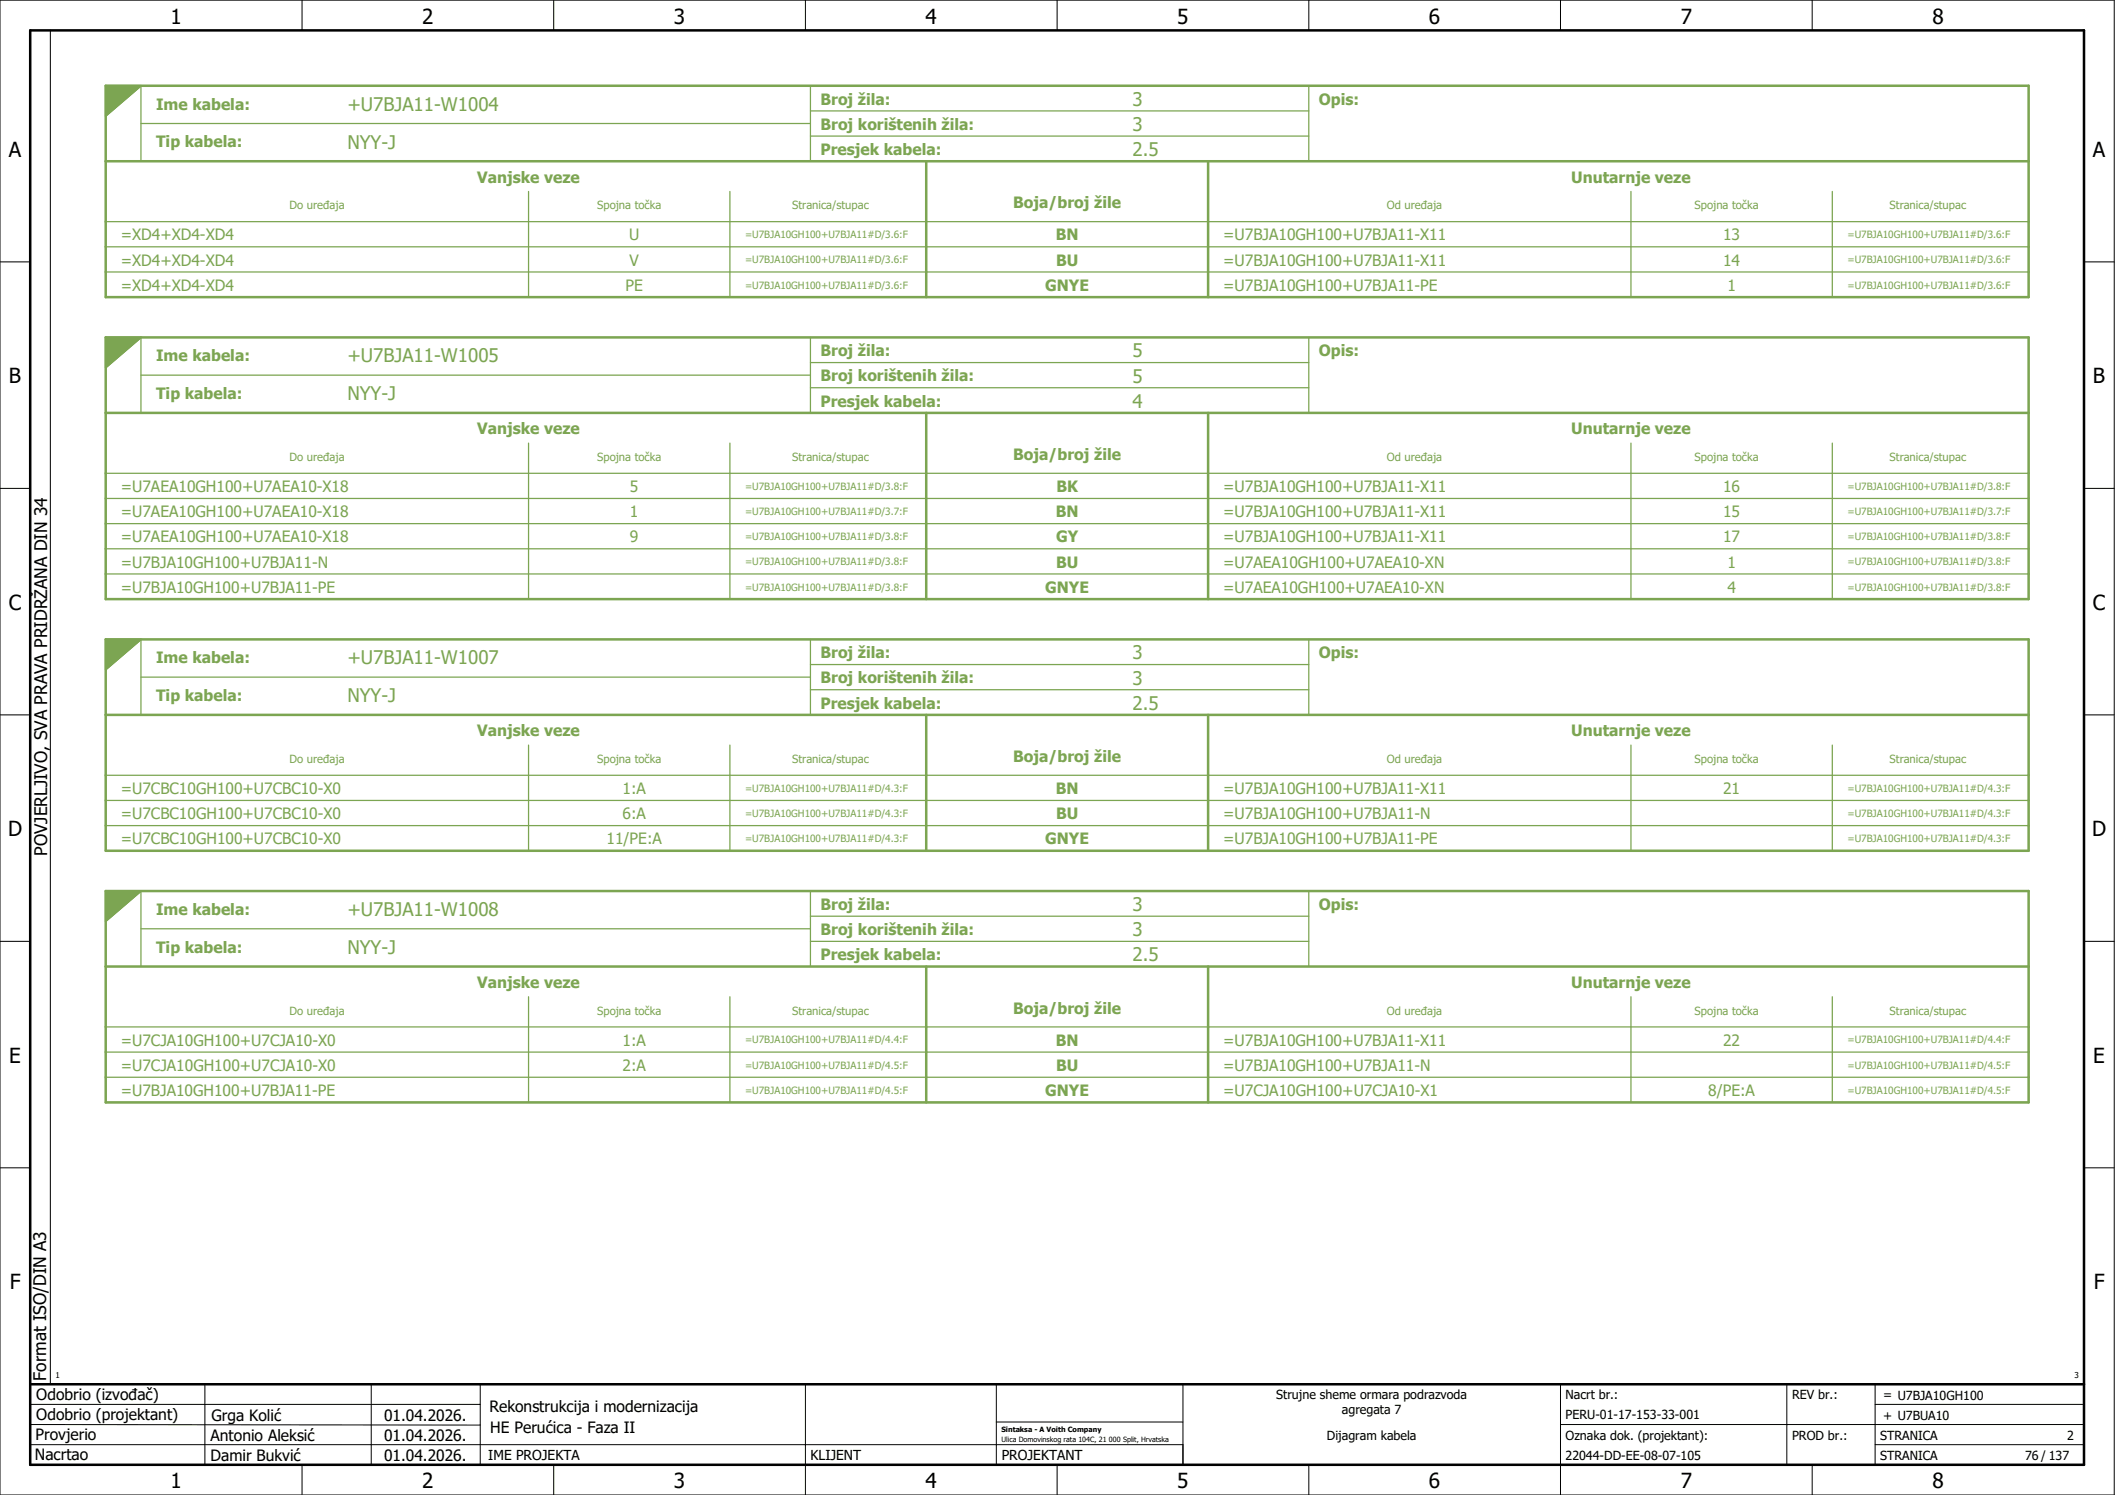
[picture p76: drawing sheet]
<svg xmlns="http://www.w3.org/2000/svg" width="420mm" height="297mm" viewBox="0 0 420 297" stroke-linecap="round" stroke-linejoin="round" font-family="sans-serif">
<defs><g id="words">
<g font-size="4.1">
<text x="33.9" y="4.7">1</text>
<text x="83.9" y="4.7">2</text>
<text x="133.9" y="4.7">3</text>
<text x="183.9" y="4.7">4</text>
<text x="233.9" y="4.7">5</text>
<text x="283.9" y="4.7">6</text>
<text x="333.9" y="4.7">7</text>
<text x="383.9" y="4.7">8</text>
<text x="1.8" y="31.2">A</text>
<text x="415.8" y="31.2">A</text>
<text x="1.8" y="76.2">B</text>
<text x="415.8" y="76.2">B</text>
<text x="1.8" y="121.2">C</text>
<text x="415.8" y="121.2">C</text>
<text x="1.6" y="166.2">D</text>
<text x="415.6" y="166.2">D</text>
<text x="1.8" y="211.2">E</text>
<text x="415.8" y="211.2">E</text>
<text x="1.9" y="256.2">F</text>
<text x="415.9" y="256.2">F</text>
<text x="33.9" y="295.7">1</text>
<text x="83.9" y="295.7">2</text>
<text x="133.9" y="295.7">3</text>
<text x="183.9" y="295.7">4</text>
<text x="233.9" y="295.7">5</text>
<text x="283.9" y="295.7">6</text>
<text x="333.9" y="295.7">7</text>
<text x="383.9" y="295.7">8</text>
</g>
<g font-size="3.7" fill="#7ca552">
<text x="69" y="22">+U7BJA11-W1004</text>
<text x="225" y="21">3</text>
<text x="69" y="29.5">NYY-J</text>
<text x="225" y="26">3</text>
<text x="225" y="31">2.5</text>
<text x="225" y="71">5</text>
<text x="69" y="72">+U7BJA11-W1005</text>
<text x="225" y="76">5</text>
<text x="69" y="79.5">NYY-J</text>
<text x="225" y="81">4</text>
<text x="225" y="131">3</text>
<text x="69" y="132">+U7BJA11-W1007</text>
<text x="225" y="136">3</text>
<text x="69" y="139.5">NYY-J</text>
<text x="225" y="141">2.5</text>
<text x="69" y="182">+U7BJA11-W1008</text>
<text x="225" y="181">3</text>
<text x="69" y="189.5">NYY-J</text>
<text x="225" y="191">2.5</text>
<text x="225" y="186">3</text>
</g>
<g font-size="3.4">
<text x="9.4" y="170" transform="rotate(-90 9.4 170)">POVJERLJIVO, SVA PRAVA PRIDRŽANA DIN 34</text>
<text x="9.2" y="274.3" transform="rotate(-90 9.2 274.3)">Format ISO/DIN A3</text>
</g>
<g font-size="3.1" fill="#7ca552">
<text x="31" y="21.8">Ime kabela:</text>
<text x="163" y="20.8">Broj žila:</text>
<text x="262" y="20.8">Opis:</text>
<text x="31" y="29.3">Tip kabela:</text>
<text x="163" y="25.8">Broj korištenih žila:</text>
<text x="163" y="30.8">Presjek kabela:</text>
<text x="94.8" y="36.3">Vanjske veze</text>
<text x="201.3" y="41.4">Boja/broj žile</text>
<text x="312.1" y="36.3">Unutarnje veze</text>
<text x="24" y="47.8">=XD4+XD4-XD4</text>
<text x="125" y="47.8">U</text>
<text x="209.7" y="47.8">BN</text>
<text x="243" y="47.8">=U7BJA10GH100+U7BJA11-X11</text>
<text x="342.3" y="47.8">13</text>
<text x="24" y="52.8">=XD4+XD4-XD4</text>
<text x="125.1" y="52.8">V</text>
<text x="209.8" y="52.8">BU</text>
<text x="243" y="52.8">=U7BJA10GH100+U7BJA11-X11</text>
<text x="342.3" y="52.8">14</text>
<text x="24" y="57.8">=XD4+XD4-XD4</text>
<text x="124.3" y="57.8">PE</text>
<text x="207.7" y="57.8">GNYE</text>
<text x="243" y="57.8">=U7BJA10GH100+U7BJA11-PE</text>
<text x="343.2" y="57.8">1</text>
<text x="31" y="71.8">Ime kabela:</text>
<text x="163" y="70.8">Broj žila:</text>
<text x="262" y="70.8">Opis:</text>
<text x="163" y="75.8">Broj korištenih žila:</text>
<text x="31" y="79.3">Tip kabela:</text>
<text x="163" y="80.8">Presjek kabela:</text>
<text x="94.8" y="86.3">Vanjske veze</text>
<text x="312.1" y="86.3">Unutarnje veze</text>
<text x="201.3" y="91.4">Boja/broj žile</text>
<text x="24" y="97.8">=U7AEA10GH100+U7AEA10-X18</text>
<text x="125.2" y="97.8">5</text>
<text x="209.9" y="97.8">BK</text>
<text x="243" y="97.8">=U7BJA10GH100+U7BJA11-X11</text>
<text x="342.3" y="97.8">16</text>
<text x="24" y="102.8">=U7AEA10GH100+U7AEA10-X18</text>
<text x="24" y="107.8">=U7AEA10GH100+U7AEA10-X18</text>
<text x="125.2" y="102.8">1</text>
<text x="125.2" y="107.8">9</text>
<text x="209.7" y="102.8">BN</text>
<text x="209.8" y="107.8">GY</text>
<text x="243" y="102.8">=U7BJA10GH100+U7BJA11-X11</text>
<text x="243" y="107.8">=U7BJA10GH100+U7BJA11-X11</text>
<text x="342.3" y="102.8">15</text>
<text x="342.3" y="107.8">17</text>
<text x="24" y="112.8">=U7BJA10GH100+U7BJA11-N</text>
<text x="209.8" y="112.8">BU</text>
<text x="243" y="112.8">=U7AEA10GH100+U7AEA10-XN</text>
<text x="343.2" y="112.8">1</text>
<text x="24" y="117.8">=U7BJA10GH100+U7BJA11-PE</text>
<text x="207.7" y="117.8">GNYE</text>
<text x="243" y="117.8">=U7AEA10GH100+U7AEA10-XN</text>
<text x="343.2" y="117.8">4</text>
<text x="31" y="131.8">Ime kabela:</text>
<text x="163" y="130.8">Broj žila:</text>
<text x="262" y="130.8">Opis:</text>
<text x="163" y="135.8">Broj korištenih žila:</text>
<text x="31" y="139.3">Tip kabela:</text>
<text x="163" y="140.8">Presjek kabela:</text>
<text x="94.8" y="146.3">Vanjske veze</text>
<text x="312.1" y="146.3">Unutarnje veze</text>
<text x="201.3" y="151.4">Boja/broj žile</text>
<text x="24" y="157.8">=U7CBC10GH100+U7CBC10-X0</text>
<text x="123.7" y="157.8">1:A</text>
<text x="209.7" y="157.8">BN</text>
<text x="243" y="157.8">=U7BJA10GH100+U7BJA11-X11</text>
<text x="342.3" y="157.8">21</text>
<text x="24" y="162.8">=U7CBC10GH100+U7CBC10-X0</text>
<text x="24" y="167.8">=U7CBC10GH100+U7CBC10-X0</text>
<text x="120.5" y="167.8">11/PE:A</text>
<text x="123.7" y="162.8">6:A</text>
<text x="207.7" y="167.8">GNYE</text>
<text x="209.8" y="162.8">BU</text>
<text x="243" y="162.8">=U7BJA10GH100+U7BJA11-N</text>
<text x="243" y="167.8">=U7BJA10GH100+U7BJA11-PE</text>
<text x="31" y="181.8">Ime kabela:</text>
<text x="163" y="180.8">Broj žila:</text>
<text x="163" y="185.8">Broj korištenih žila:</text>
<text x="262" y="180.8">Opis:</text>
<text x="31" y="189.3">Tip kabela:</text>
<text x="163" y="190.8">Presjek kabela:</text>
<text x="94.8" y="196.3">Vanjske veze</text>
<text x="312.1" y="196.3">Unutarnje veze</text>
<text x="201.3" y="201.4">Boja/broj žile</text>
<text x="24" y="207.8">=U7CJA10GH100+U7CJA10-X0</text>
<text x="123.7" y="207.8">1:A</text>
<text x="209.7" y="207.8">BN</text>
<text x="243" y="207.8">=U7BJA10GH100+U7BJA11-X11</text>
<text x="342.3" y="207.8">22</text>
<text x="24" y="212.8">=U7CJA10GH100+U7CJA10-X0</text>
<text x="123.7" y="212.8">2:A</text>
<text x="209.8" y="212.8">BU</text>
<text x="243" y="212.8">=U7BJA10GH100+U7BJA11-N</text>
<text x="24" y="217.8">=U7BJA10GH100+U7BJA11-PE</text>
<text x="207.7" y="217.8">GNYE</text>
<text x="243" y="217.8">=U7CJA10GH100+U7CJA10-X1</text>
<text x="339.4" y="217.8">8/PE:A</text>
</g>
<g font-size="3.1">
<text x="7.2" y="278.1">Odobrio (izvođač)</text>
<text x="97.2" y="280.5">Rekonstrukcija i modernizacija</text>
<text x="7.1" y="286.1">Provjerio</text>
<text x="7.2" y="282.1">Odobrio (projektant)</text>
<text x="41.8" y="286.2">Antonio Aleksić</text>
<text x="42" y="282.3">Grga Kolić</text>
<text x="76.3" y="282.3">01.04.2026.</text>
<text x="76.3" y="286.3">01.04.2026.</text>
<text x="97.4" y="284.8">HE Perućica - Faza II</text>
<text x="6.9" y="290">Nacrtao</text>
<text x="41.8" y="290.3">Damir Bukvić</text>
<text x="76.3" y="290.3">01.04.2026.</text>
</g>
<g font-size="2.7">
<text x="97" y="290.1">IME PROJEKTA</text>
<text x="161" y="290.1">KLIJENT</text>
<text x="199" y="290.1">PROJEKTANT</text>
</g>
<g font-size="2.5">
<text x="253.5" y="278">Strujne sheme ormara podrazvoda</text>
<text x="266.6" y="281">agregata 7</text>
<text x="311" y="278">Nacrt br.:</text>
<text x="356" y="278">REV br.:</text>
<text x="374.1" y="278">= U7BJA10GH100</text>
<text x="263.6" y="286">Dijagram kabela</text>
<text x="311" y="286">Oznaka dok. (projektant):</text>
<text x="311" y="282">PERU-01-17-153-33-001</text>
<text x="356" y="286">PROD br.:</text>
<text x="373.5" y="286">STRANICA</text>
<text x="374.1" y="282.1">+ U7BUA10</text>
<text x="410.6" y="286">2</text>
<text x="311" y="290">22044-DD-EE-08-07-105</text>
<text x="373.5" y="290">STRANICA</text>
<text x="402.3" y="290">76 / 137</text>
</g>
<g font-size="2.2" fill="#7ca552">
<text x="57.5" y="41.6">Do uređaja</text>
<text x="118.6" y="41.6">Spojna točka</text>
<text x="157.4" y="41.6">Stranica/stupac</text>
<text x="275.5" y="41.6">Od uređaja</text>
<text x="336.6" y="41.6">Spojna točka</text>
<text x="375.4" y="41.6">Stranica/stupac</text>
<text x="57.5" y="91.6">Do uređaja</text>
<text x="118.6" y="91.6">Spojna točka</text>
<text x="157.4" y="91.6">Stranica/stupac</text>
<text x="275.5" y="91.6">Od uređaja</text>
<text x="336.6" y="91.6">Spojna točka</text>
<text x="375.4" y="91.6">Stranica/stupac</text>
<text x="57.5" y="151.6">Do uređaja</text>
<text x="118.6" y="151.6">Spojna točka</text>
<text x="157.4" y="151.6">Stranica/stupac</text>
<text x="275.5" y="151.6">Od uređaja</text>
<text x="336.6" y="151.6">Spojna točka</text>
<text x="375.4" y="151.6">Stranica/stupac</text>
<text x="57.5" y="201.6">Do uređaja</text>
<text x="118.6" y="201.6">Spojna točka</text>
<text x="157.4" y="201.6">Stranica/stupac</text>
<text x="275.5" y="201.6">Od uređaja</text>
<text x="336.6" y="201.6">Spojna točka</text>
<text x="375.4" y="201.6">Stranica/stupac</text>
</g>
<g font-size="2" fill="#7ca552">
<text x="148" y="47.3">=U7BJA10GH100+U7BJA11#D/3.6:F</text>
<text x="367" y="47.3">=U7BJA10GH100+U7BJA11#D/3.6:F</text>
<text x="148" y="52.3">=U7BJA10GH100+U7BJA11#D/3.6:F</text>
<text x="367" y="52.3">=U7BJA10GH100+U7BJA11#D/3.6:F</text>
<text x="148" y="57.3">=U7BJA10GH100+U7BJA11#D/3.6:F</text>
<text x="367" y="57.3">=U7BJA10GH100+U7BJA11#D/3.6:F</text>
<text x="148" y="97.3">=U7BJA10GH100+U7BJA11#D/3.8:F</text>
<text x="367" y="97.3">=U7BJA10GH100+U7BJA11#D/3.8:F</text>
<text x="148" y="102.3">=U7BJA10GH100+U7BJA11#D/3.7:F</text>
<text x="148" y="107.3">=U7BJA10GH100+U7BJA11#D/3.8:F</text>
<text x="367" y="102.3">=U7BJA10GH100+U7BJA11#D/3.7:F</text>
<text x="367" y="107.3">=U7BJA10GH100+U7BJA11#D/3.8:F</text>
<text x="148" y="112.3">=U7BJA10GH100+U7BJA11#D/3.8:F</text>
<text x="367" y="112.3">=U7BJA10GH100+U7BJA11#D/3.8:F</text>
<text x="148" y="117.3">=U7BJA10GH100+U7BJA11#D/3.8:F</text>
<text x="367" y="117.3">=U7BJA10GH100+U7BJA11#D/3.8:F</text>
<text x="148" y="157.3">=U7BJA10GH100+U7BJA11#D/4.3:F</text>
<text x="367" y="157.3">=U7BJA10GH100+U7BJA11#D/4.3:F</text>
<text x="148" y="162.3">=U7BJA10GH100+U7BJA11#D/4.3:F</text>
<text x="148" y="167.3">=U7BJA10GH100+U7BJA11#D/4.3:F</text>
<text x="367" y="162.3">=U7BJA10GH100+U7BJA11#D/4.3:F</text>
<text x="367" y="167.3">=U7BJA10GH100+U7BJA11#D/4.3:F</text>
<text x="148" y="207.3">=U7BJA10GH100+U7BJA11#D/4.4:F</text>
<text x="367" y="207.3">=U7BJA10GH100+U7BJA11#D/4.4:F</text>
<text x="148" y="212.3">=U7BJA10GH100+U7BJA11#D/4.5:F</text>
<text x="367" y="212.3">=U7BJA10GH100+U7BJA11#D/4.5:F</text>
<text x="148" y="217.3">=U7BJA10GH100+U7BJA11#D/4.5:F</text>
<text x="367" y="217.3">=U7BJA10GH100+U7BJA11#D/4.5:F</text>
</g>
<g font-size="1.6">
<text x="11" y="273.7">1</text>
<text x="412.1" y="273.7">3</text>
</g>
<g font-size="1.4">
<text x="198.9" y="284.4">Sintaksa - A Voith Company</text>
<text x="198.9" y="286.4">Ulica Domovinskog rata 104C, 21 000 Split, Hrvatska</text>
</g>
</g></defs>
<g fill="none" stroke="#000" stroke-width=".2">
<path d="M0 0h420v297h-420zM10 6v269M60 0v6M110 0v6M160 0v6M210 0v6M260 0v6M310 0v6M360 0v6M0 52h6M414 52h6M0 97h6"/>
<path d="M414 97h6M0 142h6M414 142h6M414 176.3v87.4M0 187h6M414 187h6M0 232h6M414 232h6M6 279h89.4M40.7 275v16M73.7 274.9v16M95.4 275.1v16"/>
<path d="M160 275v22M197.9 275.1v16M310 275v22M355 275v16M372.5 279h41.5M372.5 275v16M414 275h-179v16M6 283l89.4 .1M6 287h229M60 291v6M110 291v6M197.9 282.5h37.1"/>
<path d="M210 291v6M260 291v6M310 283h104M360 291v6M372.5 287h41.5"/>
</g>
<path d="M6 6h408v285h-408zM6 275h408" fill="none" stroke="#000" stroke-width=".5"/>
<g fill="none" stroke="#7ca552" stroke-width=".5">
<path d="M21 17h382v42h-382zM21 32h382M184 32v27M240 32v27M21 67h382v52h-382zM21 82h382M184 82v37M240 82v37M21 127h382v42h-382zM21 142h382M184 142v27M240 142v27"/>
<path d="M21 177h382v42h-382zM21 192h382M184 192v27M240 192v27"/>
</g>
<g fill="none" stroke="#7ca552" stroke-width=".25">
<path d="M28 17v15M161 17v15M260 17v15M28 24.5h133M105 38v21M145 38v21M161 22h99M161 27h99M324 38v21M364 38v21M21 44h382M21 49h382"/>
<path d="M21 54h382M21 59h382M28 67v15M28 74.5h133M161 67v15M161 72h99M161 77h99M260 67v15M21 94h382M21 99h382M105 88v31M145 88v31"/>
<path d="M324 88v31M364 88v31M21 104h382M21 109h382M21 114h382M21 119h382M28 127v15M28 134.5h133M161 127v15M161 132h99M161 137h99M260 127v15"/>
<path d="M21 154h382M21 159h382M105 148v21M145 148v21M324 148v21M364 148v21M21 164h382M21 169h382M28 177v15M161 177v15M260 177v15M28 184.5h133"/>
<path d="M105 198v21M145 198v21M161 182h99M161 187h99M324 198v21M364 198v21M21 204h382M21 209h382M21 214h382M21 219h382"/>
</g>
<path d="M21 17h7l-7 6zM21 67h7l-7 6zM21 127h7l-7 6zM21 177h7l-7 6z" fill="none" stroke="#7ca552" stroke-width=".35"/>
<g fill="#7ca552" stroke="#7ca552" stroke-width=".2">
<path d="M21 17h7l-7 6z"/>
<path d="M21 67h7l-7 6z"/>
<path d="M21 127h7l-7 6z"/>
<path d="M21 177h7l-7 6z"/>
</g>
<use href="#words"/>
</svg>
